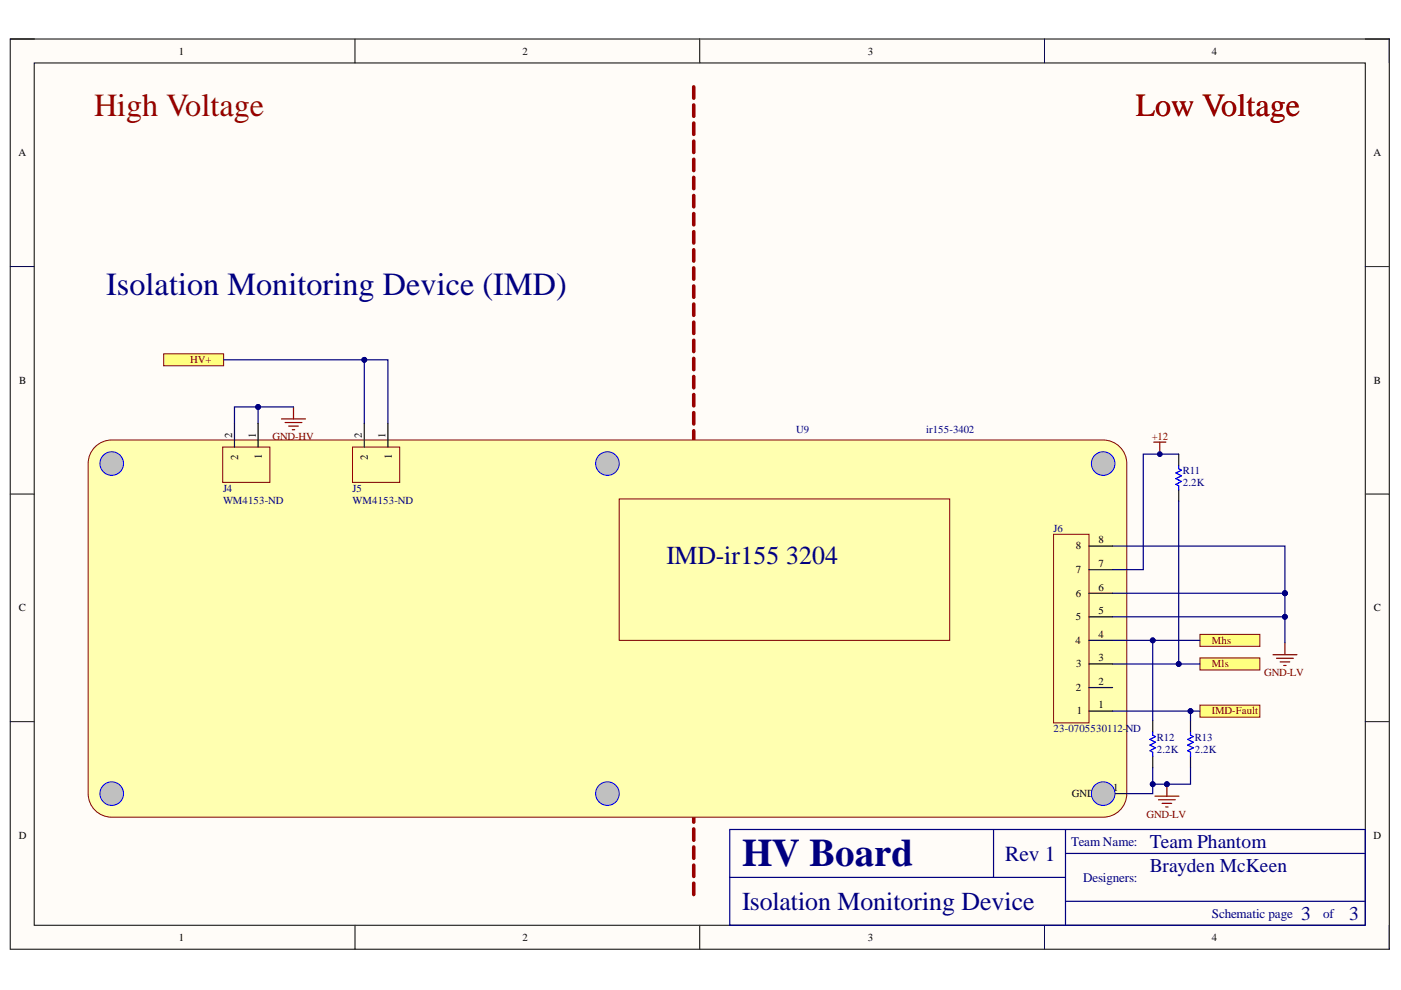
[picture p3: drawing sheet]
<svg xmlns="http://www.w3.org/2000/svg" width="297mm" height="210mm" viewBox="0 0 297 210" stroke-linecap="round" stroke-linejoin="round" font-family="sans-serif">
<defs><g id="words">
<text font-size="8.3" fill="#000080" x="157.3" y="183.7">HV Board</text>
<g font-size="6.8" fill="#980000">
<text x="20" y="24.5">High Voltage</text>
<text x="240.8" y="24.5">Low Voltage</text>
</g>
<text font-size="6.8" fill="#000080" x="22.5" y="62.6">Isolation Monitoring Device (IMD)</text>
<g font-size="5.5" fill="#000080">
<text x="141.3" y="119.5">IMD-ir155 3204</text>
<text x="157.3" y="193">Isolation Monitoring Device</text>
</g>
<text font-size="4.6" fill="#000080" x="213.1" y="182.5">Rev 1</text>
<g font-size="4.1" fill="#000080">
<text x="243.8" y="179.8">Team Phantom</text>
<text x="243.8" y="184.8">Brayden McKeen</text>
<text x="275.9" y="195">3</text>
<text x="286.1" y="195">3</text>
</g>
<g font-size="2.8" fill="#000080">
<text x="227.1" y="179.3">Team Name:</text>
<text x="229.6" y="187">Designers:</text>
<text x="257" y="194.6">Schematic page</text>
<text x="280.6" y="194.6">of</text>
</g>
<g font-size="2.3">
<text x="37.9" y="11.6">1</text>
<text x="110.8" y="11.6">2</text>
<text x="184" y="11.6">3</text>
<text x="257" y="11.6">4</text>
<text x="3.9" y="33.1">A</text>
<text x="291.2" y="33.1">A</text>
<text x="4.1" y="81.4">B</text>
<text x="291.3" y="81.4">B</text>
<text x="49.2" y="92.8" transform="rotate(-90 49.2 92.8)">2</text>
<text x="54.2" y="92.8" transform="rotate(-90 54.2 92.8)">1</text>
<text x="76.7" y="92.8" transform="rotate(-90 76.7 92.8)">2</text>
<text x="81.7" y="92.8" transform="rotate(-90 81.7 92.8)">1</text>
<text x="50.5" y="97.6" transform="rotate(-90 50.5 97.6)">2</text>
<text x="55.5" y="97.4" transform="rotate(-90 55.5 97.4)">1</text>
<text x="78" y="97.6" transform="rotate(-90 78 97.6)">2</text>
<text x="83.1" y="97.4" transform="rotate(-90 83.1 97.4)">1</text>
<text x="228.1" y="116.5">8</text>
<text x="232.9" y="115.2">8</text>
<text x="228.1" y="121.5">7</text>
<text x="232.9" y="125.3">6</text>
<text x="232.9" y="120.2">7</text>
<text x="4" y="129.6">C</text>
<text x="228.1" y="131.5">5</text>
<text x="228.1" y="126.6">6</text>
<text x="232.9" y="130.3">5</text>
<text x="291.3" y="129.6">C</text>
<text x="228" y="136.5">4</text>
<text x="232.9" y="135.3">4</text>
<text x="228.2" y="141.5">3</text>
<text x="232.9" y="140.2">3</text>
<text x="228.1" y="146.5">2</text>
<text x="232.9" y="145.2">2</text>
<text x="228.3" y="151.5">1</text>
<text x="232.9" y="150.2">1</text>
<text x="236" y="167.7">1</text>
<text x="227.3" y="169">GND</text>
<text x="4" y="177.8">D</text>
<text x="291.2" y="177.8">D</text>
<text x="37.9" y="199.5">1</text>
<text x="110.8" y="199.5">2</text>
<text x="184" y="199.5">3</text>
<text x="257" y="199.5">4</text>
</g>
<g font-size="2.3" fill="#800000">
<text x="40.3" y="77">HV+</text>
<text x="57.8" y="93.4">GND-HV</text>
<text x="244.2" y="93.2">+12</text>
<text x="257" y="136.5">Mhs</text>
<text x="257" y="141.5">Mls</text>
<text x="268" y="143.4">GND-LV</text>
<text x="257" y="151.5">IMD-Fault</text>
<text x="243.1" y="173.4">GND-LV</text>
</g>
<g font-size="2.3" fill="#000080">
<text x="168.8" y="91.7">U9</text>
<text x="196.4" y="91.7">ir155-3402</text>
<text x="250.8" y="100.5">R11</text>
<text x="47.3" y="104.3">J4</text>
<text x="47.3" y="106.9">WM4153-ND</text>
<text x="74.8" y="104.3">J5</text>
<text x="74.8" y="106.9">WM4153-ND</text>
<text x="250.8" y="103.1">2.2K</text>
<text x="223.4" y="112.8">J6</text>
<text x="223.4" y="155.3">23-0705530112-ND</text>
<text x="245.3" y="157.1">R12</text>
<text x="245.3" y="159.6">2.2K</text>
<text x="253.3" y="157.1">R13</text>
<text x="253.3" y="159.6">2.2K</text>
</g>
</g></defs>
<path d="M2.2 8.3h292.4v193h-292.4z" fill-rule="evenodd" fill="#fffcf8"/>
<path d="M2.2 8.3h292.4v193h-292.4z" fill="none" stroke="#000" stroke-width=".21"/>
<path d="M7.3 13.4h282.2v182.8h-282.2z" fill-rule="evenodd" fill="#fffcf8"/>
<g fill="none" stroke="#000" stroke-width=".21">
<path d="M2.2 8.3h5.1M7.3 13.4h282.2v182.8h-282.2zM75.3 8.3v5M148.4 8.3v5M221.5 8.3v5.1M289.5 8.3h5.1v5.1M2.2 56.5h5.1M289.5 56.5h5.1M2.2 104.8h5.1M289.5 104.8h5.1M2.2 153h5.1M289.5 153h5.1"/>
<path d="M75.3 196.2v5.1M148.4 196.2v5.1M221.5 196.2v5.1M294.6 196.2v5.1"/>
</g>
<g fill="none" stroke="#980000" stroke-width=".76">
<path d="M147.1 18.4v2.4M147.1 22.3v2.4M147.1 26.1v2.4M147.1 29.9v2.4M147.1 33.8v2.4M147.1 37.6v2.4M147.1 41.4v2.4M147.1 45.3v2.4M147.1 49.1v2.4M147.1 53v2.4M147.1 56.8v2.4M147.1 60.6v2.4"/>
<path d="M147.1 64.5v2.4M147.1 68.3v2.4M147.1 72.1v2.4M147.1 76v2.4M147.1 79.8v2.4M147.1 83.7v2.4M147.1 87.5v2.4M147.1 91.3v2.4M147.1 95.2v2.4M147.1 99v2.4M147.1 102.8v2.4M147.1 106.7v2.4"/>
<path d="M147.1 110.5v2.4M147.1 114.4v2.4M147.1 118.2v2.4M147.1 122v2.4M147.1 125.9v2.4M147.1 129.7v2.4M147.1 133.5v2.4M147.1 137.4v2.4M147.1 141.2v2.4M147.1 145.1v2.4M147.1 148.9v2.4M147.1 152.7v2.4"/>
<path d="M147.1 156.6v2.4M147.1 160.4v2.4M147.1 164.2v2.4M147.1 168.1v2.4M147.1 171.9v2.4M147.1 175.8v2.4M147.1 179.6v2.4M147.1 183.4v2.4M147.1 187.3v2.4"/>
</g>
<path d="M154.7 175.9h134.8v20.3h-134.8zM210.6 175.9v10.1M225.9 175.9v20.3M154.7 186h71.2M225.9 191.1h63.6M225.9 180.9h63.6" fill="none" stroke="#000080" stroke-width=".25"/>
<path d="M34.7 75h12.7v2.6h-12.7z" fill-rule="evenodd" fill="#ffff80"/>
<path d="M34.7 75h12.7v2.6h-12.7z" fill="none" stroke="#800000" stroke-width=".21"/>
<path d="M59.7 88.8h5.1M60.4 89.6h3.6M61.2 90.3h2M62 91.1h.5M62.2 86.3v2.5M244.6 93.7h2.6M245.9 93.7v2.6" fill="none" stroke="#800000" stroke-width=".25"/>
<circle cx="245.9" cy="96.3" r=".51" fill="#000080"/>
<circle cx="245.9" cy="96.3" r=".51" fill="none" stroke="#000080" stroke-width=".21"/>
<path d="M254.4 149.5h12.7v2.5h-12.7z" fill-rule="evenodd" fill="#ffff80"/>
<path d="M254.4 149.5h12.7v2.5h-12.7z" fill="none" stroke="#800000" stroke-width=".21"/>
<path d="M254.4 139.5h12.7v2.5h-12.7z" fill-rule="evenodd" fill="#ffff80"/>
<path d="M254.4 139.5h12.7v2.5h-12.7z" fill="none" stroke="#800000" stroke-width=".21"/>
<path d="M254.4 134.5h12.7v2.5h-12.7z" fill-rule="evenodd" fill="#ffff80"/>
<path d="M254.4 134.5h12.7v2.5h-12.7z" fill="none" stroke="#800000" stroke-width=".21"/>
<path d="M269.9 138.8h5.1M270.6 139.6h3.6M272.4 136.3v2.5M271.4 140.3h2M272.2 141.1h.5M244.9 168.8h5M245.6 169.6h3.6M246.4 170.3h2M247.1 171.1h.6M247.4 166.3v2.5" fill="none" stroke="#800000" stroke-width=".25"/>
<path d="M249.9 96.3v2.5M249.9 103.8v2.5M244.4 152.8v2.5M252.4 152.8v2.5M244.4 160.3v2.5M252.4 160.3v2.5" fill="none" stroke="#000" stroke-width=".25"/>
<path d="M249.9 98.8v.6l.6 .3-1.2 .6 1.2 .6-1.2 .6 1.2 .6-1.2 .6 .6 .3v.9M244.4 155.3v.6l.6 .3-1.2 .6 1.2 .6-1.2 .6 1.2 .6-1.2 .6 .6 .3v.9M252.4 155.3v.6l.6 .3-1.2 .6 1.2 .6-1.2 .6 1.2 .6-1.2 .6 .6 .3v.9" fill="none" stroke="#00f" stroke-width=".25"/>
<circle cx="247.4" cy="166.3" r=".51" fill="#000080"/>
<circle cx="247.4" cy="166.3" r=".51" fill="none" stroke="#000080" stroke-width=".21"/>
<path d="M249.9 106.3v34.5" fill="none" stroke="#000080" stroke-width=".25"/>
<circle cx="249.9" cy="140.8" r=".51" fill="#000080"/>
<circle cx="249.9" cy="140.8" r=".51" fill="none" stroke="#000080" stroke-width=".21"/>
<path d="M47.4 76.3h29.8v13.5" fill="none" stroke="#000080" stroke-width=".25"/>
<circle cx="77.2" cy="76.3" r=".51" fill="#000080"/>
<circle cx="77.2" cy="76.3" r=".51" fill="none" stroke="#000080" stroke-width=".21"/>
<path d="M49.7 89.8v-3.5h5v3.5" fill="none" stroke="#000080" stroke-width=".25"/>
<circle cx="54.7" cy="86.3" r=".51" fill="#000080"/>
<circle cx="54.7" cy="86.3" r=".51" fill="none" stroke="#000080" stroke-width=".21"/>
<path d="M54.7 86.3h7.5" fill="none" stroke="#000080" stroke-width=".25"/>
<circle cx="54.7" cy="86.3" r=".51" fill="#000080"/>
<circle cx="54.7" cy="86.3" r=".51" fill="none" stroke="#000080" stroke-width=".21"/>
<path d="M77.2 76.3h5v13.5" fill="none" stroke="#000080" stroke-width=".25"/>
<circle cx="77.2" cy="76.3" r=".51" fill="#000080"/>
<circle cx="77.2" cy="76.3" r=".51" fill="none" stroke="#000080" stroke-width=".21"/>
<path d="M244.4 162.8v3.5h8v-3.5" fill="none" stroke="#000080" stroke-width=".25"/>
<circle cx="247.4" cy="166.3" r=".51" fill="#000080"/>
<circle cx="247.4" cy="166.3" r=".51" fill="none" stroke="#000080" stroke-width=".21"/>
<circle cx="244.4" cy="166.3" r=".51" fill="#000080"/>
<circle cx="244.4" cy="166.3" r=".51" fill="none" stroke="#000080" stroke-width=".21"/>
<path d="M272.4 130.8v5.5" fill="none" stroke="#000080" stroke-width=".25"/>
<circle cx="272.4" cy="130.8" r=".51" fill="#000080"/>
<circle cx="272.4" cy="130.8" r=".51" fill="none" stroke="#000080" stroke-width=".21"/>
<path d="M244.4 135.8v17" fill="none" stroke="#000080" stroke-width=".25"/>
<circle cx="244.4" cy="135.8" r=".51" fill="#000080"/>
<circle cx="244.4" cy="135.8" r=".51" fill="none" stroke="#000080" stroke-width=".21"/>
<path d="M252.4 150.8v2" fill="none" stroke="#000080" stroke-width=".25"/>
<circle cx="252.4" cy="150.8" r=".51" fill="#000080"/>
<circle cx="252.4" cy="150.8" r=".51" fill="none" stroke="#000080" stroke-width=".21"/>
<path d="M20.5 94.5a5 5 0 0 1 3.2-1.2h210.2a5 5 0 0 1 5 5v70a5 5 0 0 1-5 5h-210.2a5 5 0 0 1-5-5v-70a5 5 0 0 1 1.8-3.8z" fill="#ffffb0"/>
<path d="M20.5 94.5a5 5 0 0 1 3.2-1.2h210.2a5 5 0 0 1 5 5v70a5 5 0 0 1-5 5h-210.2a5 5 0 0 1-5-5v-70a5 5 0 0 1 1.8-3.8z" fill="none" stroke="#800000" stroke-width=".21"/>
<path d="M233.9 168.3h5" fill="none" stroke="#000" stroke-width=".25"/>
<path d="M131.3 105.8h70.1v30h-70.1z" fill-rule="evenodd" fill="#ffffb0"/>
<path d="M131.3 105.8h70.1v30h-70.1z" fill="none" stroke="#800000" stroke-width=".21"/>
<circle cx="23.7" cy="98.3" r="2.5" fill="#c0c0c0"/>
<circle cx="23.7" cy="98.3" r="2.5" fill="none" stroke="#00f" stroke-width=".21"/>
<circle cx="23.7" cy="168.3" r="2.5" fill="#c0c0c0"/>
<circle cx="23.7" cy="168.3" r="2.5" fill="none" stroke="#00f" stroke-width=".21"/>
<circle cx="233.9" cy="98.3" r="2.5" fill="#c0c0c0"/>
<circle cx="233.9" cy="98.3" r="2.5" fill="none" stroke="#00f" stroke-width=".21"/>
<circle cx="128.8" cy="98.3" r="2.5" fill="#c0c0c0"/>
<circle cx="128.8" cy="98.3" r="2.5" fill="none" stroke="#00f" stroke-width=".21"/>
<circle cx="128.8" cy="168.3" r="2.5" fill="#c0c0c0"/>
<circle cx="128.8" cy="168.3" r="2.5" fill="none" stroke="#00f" stroke-width=".21"/>
<circle cx="233.9" cy="168.3" r="2.5" fill="#c0c0c0"/>
<circle cx="233.9" cy="168.3" r="2.5" fill="none" stroke="#00f" stroke-width=".21"/>
<path d="M47.2 94.8h10v7.5h-10z" fill-rule="evenodd" fill="#ffffb0"/>
<path d="M47.2 94.8h10v7.5h-10z" fill="none" stroke="#800000" stroke-width=".21"/>
<path d="M49.7 89.8v5M54.7 89.8v5" fill="none" stroke="#000" stroke-width=".25"/>
<path d="M74.7 94.8h10v7.5h-10z" fill-rule="evenodd" fill="#ffffb0"/>
<path d="M74.7 94.8h10v7.5h-10z" fill="none" stroke="#800000" stroke-width=".21"/>
<path d="M77.2 89.8v5M82.2 89.8v5" fill="none" stroke="#000" stroke-width=".25"/>
<path d="M249.9 96.3h-7.5v24.5h-6.5M235.9 115.8h36.5v10" fill="none" stroke="#000080" stroke-width=".25"/>
<circle cx="272.4" cy="125.8" r=".51" fill="#000080"/>
<circle cx="272.4" cy="125.8" r=".51" fill="none" stroke="#000080" stroke-width=".21"/>
<path d="M223.4 113.3h7.5v40h-7.5z" fill-rule="evenodd" fill="#ffffb0"/>
<path d="M223.4 113.3h7.5v40h-7.5z" fill="none" stroke="#800000" stroke-width=".21"/>
<path d="M230.9 115.8h5M230.9 135.8h5M230.9 130.8h5M230.9 125.8h5M230.9 120.8h5M230.9 150.8h5M230.9 145.8h5M230.9 140.8h5" fill="none" stroke="#000" stroke-width=".25"/>
<path d="M235.9 125.8h36.5" fill="none" stroke="#000080" stroke-width=".25"/>
<circle cx="272.4" cy="125.8" r=".51" fill="#000080"/>
<circle cx="272.4" cy="125.8" r=".51" fill="none" stroke="#000080" stroke-width=".21"/>
<path d="M272.4 125.8v5h-36.5" fill="none" stroke="#000080" stroke-width=".25"/>
<circle cx="272.4" cy="130.8" r=".51" fill="#000080"/>
<circle cx="272.4" cy="130.8" r=".51" fill="none" stroke="#000080" stroke-width=".21"/>
<circle cx="272.4" cy="125.8" r=".51" fill="#000080"/>
<circle cx="272.4" cy="125.8" r=".51" fill="none" stroke="#000080" stroke-width=".21"/>
<path d="M235.9 135.8h18.5" fill="none" stroke="#000080" stroke-width=".25"/>
<circle cx="244.4" cy="135.8" r=".51" fill="#000080"/>
<circle cx="244.4" cy="135.8" r=".51" fill="none" stroke="#000080" stroke-width=".21"/>
<path d="M235.9 140.8h18.5" fill="none" stroke="#000080" stroke-width=".25"/>
<circle cx="249.9" cy="140.8" r=".51" fill="#000080"/>
<circle cx="249.9" cy="140.8" r=".51" fill="none" stroke="#000080" stroke-width=".21"/>
<path d="M235.9 150.8h18.5" fill="none" stroke="#000080" stroke-width=".25"/>
<circle cx="252.4" cy="150.8" r=".51" fill="#000080"/>
<circle cx="252.4" cy="150.8" r=".51" fill="none" stroke="#000080" stroke-width=".21"/>
<path d="M244.4 166.3v2h-5.5" fill="none" stroke="#000080" stroke-width=".25"/>
<circle cx="244.4" cy="166.3" r=".51" fill="#000080"/>
<circle cx="244.4" cy="166.3" r=".51" fill="none" stroke="#000080" stroke-width=".21"/>
<use href="#words"/>
</svg>
